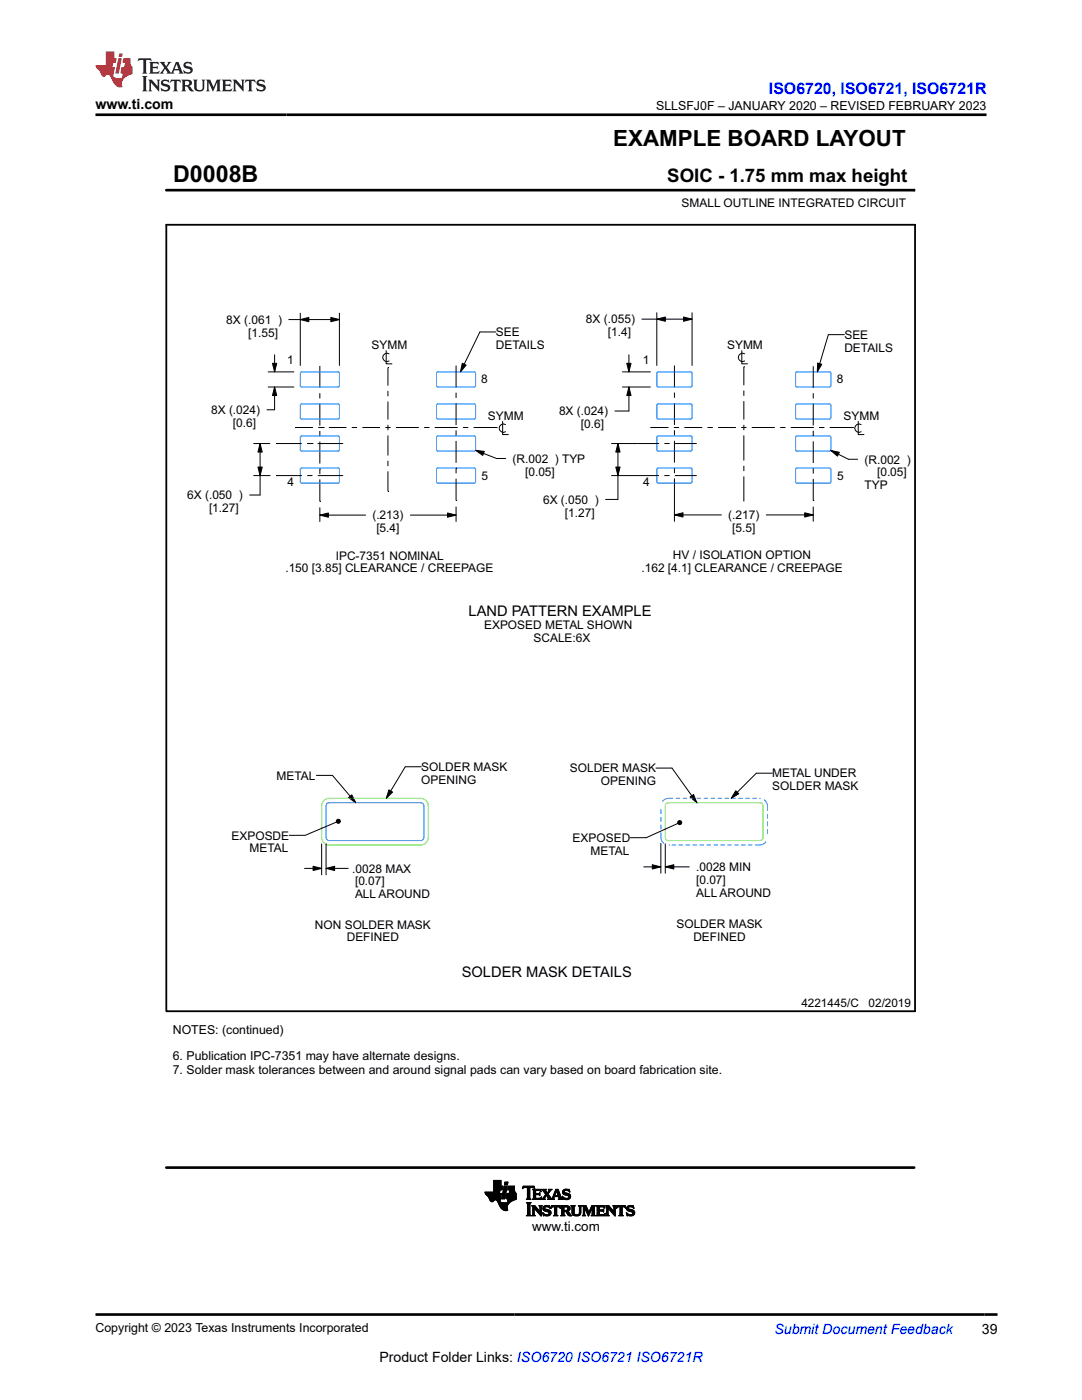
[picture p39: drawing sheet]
<svg xmlns="http://www.w3.org/2000/svg" width="216mm" height="279mm" viewBox="0 0 216 279" stroke-linecap="round" stroke-linejoin="round" font-family="sans-serif">
<defs><g id="words">
<text font-size="4.6" x="34.5" y="36.3">D0008B</text>
<text font-size="4.5" x="122.4" y="29.1">EXAMPLE BOARD LAYOUT</text>
<text font-size="3.7" x="133.1" y="36.3">SOIC - 1.75 mm max height</text>
<text font-size="3.2" fill="#00f" x="153.4" y="18.7">ISO6720, ISO6721, ISO6721R</text>
<g font-size="2.9">
<text x="93.5" y="122.9">LAND PATTERN EXAMPLE</text>
<text x="92.1" y="195">SOLDER MASK DETAILS</text>
</g>
<g font-size="2.8">
<text x="19" y="21.8">www.ti.com</text>
<text x="195.9" y="266.1">39</text>
<text x="75.7" y="271.7">Product Folder Links: ISO6720 ISO6721 ISO6721R</text>
</g>
<text font-size="2.8" fill="#00f" x="154.5" y="266.2">Submit Document Feedback</text>
<text font-size="2.7" x="106.2" y="245.6">www.ti.com</text>
<g font-size="2.5">
<text x="130.9" y="21.9">SLLSFJ0F – JANUARY 2020 – REVISED FEBRUARY 2023</text>
<text x="34.5" y="206.3">NOTES: (continued)</text>
<text x="34.5" y="211.6">6. Publication IPC-7351 may have alternate designs.</text>
<text x="34.5" y="214.3">7. Solder mask tolerances between and around signal pads can vary based on board fabrication site.</text>
<text x="19" y="265.9">Copyright © 2023 Texas Instruments Incorporated</text>
</g>
<g font-size="2.4">
<text x="136" y="41.3">SMALL OUTLINE INTEGRATED CIRCUIT</text>
<text x="45.2" y="64.6">8X (.061 )</text>
<text x="116.9" y="64.5">8X (.055)</text>
<text x="49.5" y="67.2">[1.55]</text>
<text x="74.1" y="69.6">SYMM</text>
<text x="99" y="67.1">SEE</text>
<text x="99" y="69.7">DETAILS</text>
<text x="121.3" y="67.1">[1.4]</text>
<text x="145.1" y="69.6">SYMM</text>
<text x="168.5" y="67.6">SEE</text>
<text x="168.5" y="70.2">DETAILS</text>
<text x="57.3" y="72.7">1</text>
<text x="96" y="76.5">8</text>
<text x="128.3" y="72.7">1</text>
<text x="167" y="76.5">8</text>
<text x="42.1" y="82.6">8X (.024)</text>
<text x="97.4" y="83.7">SYMM</text>
<text x="111.5" y="82.9">8X (.024)</text>
<text x="168.3" y="83.7">SYMM</text>
<text x="46.5" y="85.2">[0.6]</text>
<text x="115.9" y="85.4">[0.6]</text>
<text x="96.1" y="95.7">5</text>
<text x="102.3" y="92.4">(R.002 ) TYP</text>
<text x="104.8" y="94.9">[0.05]</text>
<text x="167.1" y="95.7">5</text>
<text x="172.5" y="92.5">(R.002 )</text>
<text x="175" y="95.1">[0.05]</text>
<text x="37.3" y="99.6">6X (.050 )</text>
<text x="57.4" y="97">4</text>
<text x="108.4" y="100.5">6X (.050 )</text>
<text x="128.3" y="97">4</text>
<text x="172.5" y="97.6">TYP</text>
<text x="41.7" y="102.2">[1.27]</text>
<text x="74.3" y="103.7">(.213)</text>
<text x="75.1" y="106.2">[5.4]</text>
<text x="112.7" y="103.1">[1.27]</text>
<text x="145.3" y="103.6">(.217)</text>
<text x="146.1" y="106.2">[5.5]</text>
<text x="67" y="111.7">IPC-7351 NOMINAL</text>
<text x="134.3" y="111.6">HV / ISOLATION OPTION</text>
<text x="56.9" y="114.2">.150 [3.85] CLEARANCE / CREEPAGE</text>
<text x="128" y="114.1">.162 [4.1] CLEARANCE / CREEPAGE</text>
<text x="96.6" y="125.6">EXPOSED METAL SHOWN</text>
<text x="106.5" y="128.2">SCALE:6X</text>
<text x="55.2" y="155.6">METAL</text>
<text x="84.1" y="153.9">SOLDER MASK</text>
<text x="113.7" y="154.1">SOLDER MASK</text>
<text x="154.1" y="155.2">METAL UNDER</text>
<text x="84.1" y="156.4">OPENING</text>
<text x="119.9" y="156.7">OPENING</text>
<text x="154.1" y="157.7">SOLDER MASK</text>
<text x="46.2" y="167.6">EXPOSDE</text>
<text x="49.8" y="170.1">METAL</text>
<text x="114.3" y="168">EXPOSED</text>
<text x="117.8" y="170.6">METAL</text>
<text x="138.9" y="173.9">.0028 MIN</text>
<text x="70.3" y="174.2">.0028 MAX</text>
<text x="70.8" y="176.7">[0.07]</text>
<text x="70.8" y="179.3">ALL AROUND</text>
<text x="138.9" y="176.4">[0.07]</text>
<text x="138.9" y="179">ALL AROUND</text>
<text x="62.8" y="185.3">NON SOLDER MASK</text>
<text x="135" y="185.2">SOLDER MASK</text>
<text x="69.2" y="187.9">DEFINED</text>
<text x="138.4" y="187.7">DEFINED</text>
</g>
<g font-size="2.3">
<text x="159.9" y="201">4221445/C</text>
<text x="173.3" y="201">02/2019</text>
</g>
</g></defs>
<g fill="none" stroke="#000" stroke-width=".2">
<path d="M33.2 38h149.2M182.4 37.7v.5M53.5 77.2h5.1M53.5 74.2h5.1M54.4 72.5h.8l-.4 1.7zM54.8 77.2l.4 1.7h-.8zM54.8 70.8v3.4M54.8 77.2v4.6h-1.5M57.6 63.8h10.1M59.9 63.8l1.7-.4v.8zM59.9 62.5v10.4M63.8 73v4.4"/>
<path d="M63.8 78.5v1M66 63.4l1.7 .4-1.7 .4zM67.7 62.5v10.4M77.1 70v2.6h1.1M77.4 73.4h.1M77.4 73.4v3.6M77.4 78v1.1M77.6 70.6a.84 .84 0 0 0-1.2 .7 .84 .84 0 0 0 1.2 .7M91 73v4.3M91 78.4v1M92.2 72.5l.8 .4-1.1 1.3zM99 66.3h-3.2l-3.9 7.9"/>
<path d="M124.2 77.2h5.6M124.2 74.2h5.6M125.1 72.5h.8l-.4 1.7zM125.5 77.2l.4 1.7h-.8zM125.5 70.8v3.4M125.5 77.2v4.8h-2.8M128.1 63.7h10M131.1 63.7l1.7-.4v.8zM131.1 62.4v10.5M134.6 72.9v4.4M134.6 78.3v1.1M136.4 63.3l1.7 .4-1.7 .4z"/>
<path d="M138.1 62.4v10.5M148 70v2.6h1.2M148.4 73.2h.1M148.4 73.2v3.7M148.4 77.9v1.1M148.6 70.6a.84 .84 0 0 0-1.3 .7 .84 .84 0 0 0 1.3 .7M162.3 73.1v4.3M162.3 78.5v1M163.2 72.5l.8 .2-.9 1.5zM168.5 66.8h-3.2l-2.2 7.4M50.6 94.9h3.3M50.6 88.5h3.2"/>
<path d="M51.5 93.2h.8l-.4 1.7zM51.9 88.5l.4 1.7h-.8zM51.9 88.5v10.3h-2.1M55.1 88.5h.1M55.1 88.5h5.1M55.2 94.9h.1M55.2 94.9h5M58.9 85.3h.1M58.9 85.3h3.5M61.3 88.5h1M61.3 94.9h1.1M62.3 88.5h.1"/>
<path d="M63.4 88.5h5.1M63.4 94.9h5.1M63.5 85.3h1.1M63.8 93.6h.1M63.8 80.6v4.4M63.8 86v1.1M63.8 88.1v4.4M63.8 93.6v1M63.8 95.7v4.4M64.6 85.3h.1M65.6 85.3h3.5M70.2 85.3h1"/>
<path d="M72.3 85.3h3.5M76.9 85.3h1M77.4 98.1h.1M77.4 80.1v3.6M77.4 84.8v1M77.4 86.9v4M77.4 92v1M77.4 94.1v4M79 85.3h4.6M84.6 85.3h1.1M86.7 85.3h4.6M91 93.4h.1"/>
<path d="M91 99.9h.1M91 80.5v4.3M91 85.9v1M91 88v4.4M91 93.4v1.1M91 95.5v4.4M92.4 85.3h.1M92.4 85.3h1M94.5 85.3h4.6M94.9 89.9l1.7 .2-.3 .8zM94.9 89.9l4.2 1.6h1.8M99.1 85.3h.1"/>
<path d="M100.3 84.1v2.6h1.1M100.9 84.7a.84 .84 0 0 0-1.3 .7 .84 .84 0 0 0 1.3 .8M122 94.9h9.5M122 88.5h9.5M122.9 93.2h.8l-.4 1.7zM123.3 88.5l.4 1.7h-.8zM123.3 88.5v11.2h-2.5M129.8 85.3h.1M129.8 85.3h3.6M132.6 94.9h1M132.6 88.5h1M134.4 85.3h1.1"/>
<path d="M134.6 80.5v4.3M134.6 85.9v1M134.6 88v4.3M134.6 93.4v1M134.6 95.5v8.5M134.7 94.9h4.3M134.7 88.5h4.3M136.6 85.3h3.5M141.2 85.3h1M143.3 85.3h3.5M147.9 85.3h1.1M148.4 80.1v3.6"/>
<path d="M148.4 84.8v1M148.4 86.9v5M148.4 93v1M148.4 95.1v5M150 85.3h4.6M155.7 85.3h1M157.8 85.3h4.6M162.3 99.9h.1M162.3 80.6v4.3M162.3 86v1M162.3 88.1v4.3M162.3 93.5v1"/>
<path d="M162.3 95.6v4.3M163.5 85.3h.1M163.5 85.3h1M165.6 85.3h4.6M165.8 89.9l1.7 .4-.4 .7zM165.8 89.9l3.5 1.8h1.8M170.2 85.3h.1M171.3 84.1v2.6h1.1M171.8 84.7a.84 .84 0 0 0-1.3 .7 .84 .84 0 0 0 1.3 .8M63.8 102.8l1.7-.4v.8zM63.8 100.1h.1M63.8 101.3v2.8"/>
<path d="M63.8 102.8h9.1M81.9 102.8h9.1M89.3 102.4l1.7 .4-1.7 .4zM91 101.2v2.9M134.6 102.8l1.7-.5v.9zM134.6 102.8h9.4M152.9 102.8h9.4M160.6 102.3l1.7 .5-1.7 .4zM162.3 101.2v2.8M63.1 154.7h3.2l4.7 5.5M69.5 159.2l.7-.6 .8 1.6zM77.6 157.6l.7 .5-1.2 1.2z"/>
<path d="M84.1 153h-3.2l-3.8 6.3M130.9 153.3h3.2l4.9 6.9M137.7 159.1l.7-.5 .6 1.6zM146.8 157.8l.6 .6-1.5 .9zM154.1 154.3h-3.2l-5 5M60.8 173.3h3.4M62.5 172.9l1.7 .4-1.7 .4zM64.2 168.4v6.2M65.1 173.3l1.7-.4v.8zM65.1 168.4v6.2M65.1 173.3h4.4M67.1 164.1l-6.2 2.6h-3.2"/>
<path d="M67.1 163.7l.3-.2 .4 .1 .1 .3-.1 .3-.4 .1-.3-.2zM128.5 173h3.4M130.2 172.6l1.7 .4-1.7 .4zM131.9 168.3v6M132.7 173l1.8-.4v.8zM132.7 168.4v5.9M132.7 173h4.8M135.2 164.3l-6.2 2.9h-3.2M135.2 164l.3-.2h.4l.1 .4-.1 .3-.4 .1-.3-.2zM96.8 238h2.9M96.8 238.1h2.9M96.8 238.2h2.8"/>
<path d="M96.9 238.2h3.2l-.2 1M96.9 238.3h3.1M96.9 238.4h3.1M97 238.4h3M97.1 238.5h2.9M97.1 238.6h2.9M97.2 238.6h2.8M97.3 238.7h2.7M97.4 238.8h2.5M97.5 238.9h2.4M97.6 239h2.3M97.6 239.1h2.3"/>
<path d="M97.6 239.2h2.3M97.7 239.3h2.1M97.7 239.4h2.1M97.7 239.5h1M97.8 239.5h.8M97.8 239.6h.7M97.9 239.7h.6M97.9 239.7h.5M98.1 239.8h.2M98.5 237.8h1.2M98.5 237.7h1.2M98.5 237.6h1.3"/>
<path d="M98.5 236.7h1.8l-.1 .8h-1.7M98.5 237.4h1.7M98.5 237.3h1.7M98.5 237.2h1.7M98.5 237.2h1.8M98.5 237.1h1.8M98.5 237h1.8M98.5 236.9h1.8M98.5 236.8h1.8M98.5 236.6h1.5M98.5 236.5h1.5M98.5 236.4h1.5"/>
<path d="M98.5 236.3h1.5M98.5 236.2h1.5M98.5 236.1h1.5M98.5 236h1.5M98.5 235.9h1.5M98.5 235.8h1.5M98.5 235.7h1.5M98.5 235.6h1.5M99 239.5h.8M99.1 239.5h.7M99.2 239.6h.6M99.2 239.7h.6"/>
<path d="M99.3 239.7h.5M99.3 239.8h.5M99.3 239.9h.6M99.4 239.9h.6M99.7 237.9h-2.9l.1 .4 .6 .6 .4 .8 .4 .1 .4-.3h.4l.8 1.5 .7 .5h.7l-.1-.8 .6-.8M99.8 237.5l-.2 .7M99.9 239.2l-.1 .6 .6 .2h.8l.2-.7M100 236.7v-1.1h-1.5v2.3M100.1 239.2h.6M100.1 239.1h.6M100.2 239h.5M100.2 238.9h.6"/>
<path d="M100.2 238.8h.6M100.2 238.7h.6M100.2 238.6h.6M100.3 238.6h.5M100.3 238.5h.5M100.3 238.4h.6M100.3 238.3h.6M100.3 238.2h.6M100.3 238.1h.6M100.4 238h.5M100.4 238h.6M100.4 237.9h.6"/>
<path d="M100.4 237.8h.6M100.4 237.7h.6M100.4 237.6h.6M100.5 237.5h.5M100.5 237.4h.6M100.5 237.3h.6M100.5 237.2h.6M100.5 237.1h.6M100.6 237h.5M100.6 237h.6M100.6 236.9h.6M100.6 236.8h.6"/>
<path d="M100.6 236.7h.6l-.5 2.6h-.6zM100.7 236.4h.6M100.7 236.3h.6M100.7 236.2h.6M100.7 236.1h.6M100.7 236h.6M100.8 236h.5M100.8 235.9h.6l-.2 .6h-.5zM101 239.1h2M101 239h2M101 239.2h2M101 238.9h2"/>
<path d="M101 238.9v.3l.4 .1M101 238.8h2M101.1 238.7h1.9M101.1 238.6h1.9M101.1 238.5h1.9M101.1 238.4h1.9M101.1 238.3h1.9M101.2 239.9h.6M101.3 239.9h.6M101.3 239.8h.7M101.3 239.7h.8M101.3 239.7h.9"/>
<path d="M101.3 239.6h1M101.3 237.4h1.4M101.3 239.5h1.2M101.3 239.5h1.3M101.3 237.3h1.4M101.3 239.4h1.5M101.4 237.2h1.3M101.4 239.3h1.6M101.4 237.1h1.3M101.4 237h1.3M101.4 236.9h1.3M101.4 236.8h1.3"/>
<path d="M101.6 238.2h1.4M101.6 238.1h1.3M101.6 238h1.2M101.7 237.9h1.1M101.7 237.8h1M101.7 237.7h1M101.7 237.6h1M101.7 237.5l-.1 .7M102.7 237.5h-1.4l.2-.8h1.2v1l.3 .5v1.2M103 239.4l-1.2 .5M103 238.2h-1.8l-.2 .7M104.3 237.2h.1"/>
<path d="M104.3 237.1h.2M104.3 237h2.3M104.3 236.9h2.3M104.4 236.8h2.2M105 239.3h.9M105.2 239.2h.6M105.2 237.1h.5M105.2 239.1h.5M105.2 237.1v-.1h-.5l-.5 .2 .2-.5h2.1l.2 .5-.5-.2h-.4l-.1 .1M105.2 239l-.2 .3M105.2 239h.5M105.2 238.9h.5"/>
<path d="M105.2 238.8h.5M105.2 238.7h.5M105.2 238.6h.5M105.2 238.5h.5M105.2 238.4h.5M105.2 238.3h.5M105.2 238.2h.5M105.2 238.1h.5M105.2 238h.5M105.2 237.9h.5M105.2 237.8h.5M105.2 237.7h.5"/>
<path d="M105.2 237.6h.5M105.2 237.5h.5M105.2 237.4h.5M105.2 237.3h.5M105.2 237.2h.5M105.2 237.1v1.9M105.7 239l.2 .3M105.7 237.1v1.9M105.9 239.3h-.9M106.2 239.3h1.7M106.3 237.4h1.6M106.4 239.2h1.6"/>
<path d="M106.4 237.5h1.5M106.4 239.1h.5M106.4 237.6h.5M106.4 237.7l-.2-.4h1.6l.2 .5M106.4 239l-.2 .3M106.4 238.2h1.1l.2-.2v.6l-.2-.2-1.1 .1M106.4 239h.5M106.4 238.9h.5M106.4 238.8h.5M106.4 238.7h.5M106.4 238.6h.5M106.4 238.4h1.3"/>
<path d="M106.4 238.3h1.3M106.4 238.1h.5M106.4 238h.5M106.4 237.9h.5M106.4 237.8h.5M106.4 237.7h.5M106.4 237.7v1.3M106.5 237.1h.2M106.6 237.2h.1M106.9 237.7l.1-.1h.5l.5 .2M106.9 238.4v.7h.8l.3-.2-.1 .5-1.7-.1M106.9 237.7v.5"/>
<path d="M107.5 238.2h.2M107.6 238.5h.1M107.6 239.1h.4M107.6 238.1h.1M107.6 238.6h.1M107.6 237.6h.3M107.8 237.7h.2M107.9 239h.1M107.9 237.8h.1M108 238.9h.1M108 239.3h.8M108.1 237.4h.8"/>
<path d="M108.3 239.2h.4M108.3 237.5h.6M108.3 239.1h.4M108.4 237.6h.5M108.4 239l-.4 .3M108.4 239h.3M108.4 237.7h.6M108.5 238.9h.3M108.5 237.8h.5M108.5 238.8h.3M108.6 237.9h.5M108.6 238.8h.3"/>
<path d="M108.6 238h.5M108.7 238.7h.3M108.7 238.1h.8M108.7 238.6h.8M108.8 238.2h.6M108.8 239.3h-.8M108.8 238.5h.7M108.8 238.3h.6M108.9 238.4h.5M108.9 237.7l.1-.4h-.9l.8 1.1-.5 .6M108.9 237.7l.3 .4 .4-.5-.2-.3h.7l-.7 1M109.1 238.7h.5"/>
<path d="M109.2 238.8h.5M109.3 239.3l.1-.2-.4-.6-.3 .7 .1 .1M109.3 239.3h1.4M109.3 238h.3M109.3 238.9h.5M109.3 237.9h.3M109.4 238.3l.7 .9 .2-.2M109.4 239h.5M109.4 237.8h.3M109.4 239.1h.5M109.4 239.2h.6M109.5 237.7h.3"/>
<path d="M109.5 237.4h.6M109.5 237.6h.3M109.6 237.5h.3M110.1 239.2h.4M110.2 239.1h.3M110.2 239h.3M110.3 239l.6-1.7h.5l.6 1.8 .3 .2M110.3 238.9h.3M110.3 238.8h.3M110.4 238.8h1.5M110.4 238.7h1.5M110.4 238.6h.3"/>
<path d="M110.5 238.5h.2M110.5 238.4h.3M110.5 239.1l.2 .2M110.5 239.1l.1-.3h.8l.1 .3M110.5 238.3h.3M110.6 238.2h.2M110.6 238.1h.3M110.7 239.3h-1.4M110.7 238h.2M110.7 237.9h.3M110.7 237.8h.3M110.8 237.7h.7"/>
<path d="M110.8 237.6h.7M110.8 237.5h.6M110.9 237.4h.5M111 237.7l.4 .9h-.7zM111.1 237.8h.4M111.1 237.9h.5M111.1 238h.5M111.2 238.1h.4M111.2 238.2h.5M111.2 238.3h.5M111.3 238.4h.5M111.3 238.5h.5"/>
<path d="M111.4 238.6h.4M111.4 239.3h.9M111.5 238.8h.4M111.5 238.9h.5M111.5 239h.5M111.5 239.1l-.1 .2M111.6 239.2h.5M111.6 239.1h.4M112.2 238.8h.1M112.2 238.9h.2M112.2 237.9h.4M112.2 238h.5"/>
<path d="M112.2 237.8h.4M112.3 239h.3M112.3 239.3h-.9M112.3 238.1h.7M112.3 237.7h.3M112.3 239.1h.5M112.3 238.2h1.1M112.3 239.2h1.4M112.3 237.6h.4M112.3 239.3h.2M112.4 238.3h1.2M112.4 237.5h1.2"/>
<path d="M112.5 238.4h1.2M112.5 237.4h1.1M112.6 239.3h.9M112.7 238.5h1.1M112.7 237.3h.5M112.9 239.4h.3M113.1 238.6h.7M113.2 238.6l.3 .2-.3 .3h-.5l-.5-.4M113.3 239.1h.5M113.3 237.6h.4M113.4 238.7h.5M113.4 239h.4"/>
<path d="M113.5 238.8h.4M113.5 238.9h.3M113.5 237.7h.2M113.6 237.8h.1M113.7 237.9l-.6-.3h-.4l-.1 .2 .1 .2 1.1 .4v.5l-.2 .4-1.3 .1-.1-.7M113.7 237.9l-.1-.6h-.8l-.4 .3-.2 .3 .1 .3 .9 .4M113.7 237.9h.1M99.4 240h1M99.4 240.1h2.2M99.5 240.1h2.1M99.5 240.2h2M99.5 240.3h1.9"/>
<path d="M99.6 240.3h1.8M99.6 240.4h1.8M99.6 240.5h1.7M99.7 240.5h1.6M99.7 240.6h1.6M99.7 240.7h1.5M99.8 240.7h1.4M99.8 240.8h1.4M99.8 240.9h1.4M99.9 240.9h1.3M99.9 241h1.3M100 241.1h1.2"/>
<path d="M100.1 241.2h1.1M100.2 241.3h1M100.2 241.3h1.1M100.3 241.4h1M100.4 241.5h.9M100.6 241.5h.7M100.9 241.6h.1M101.2 240h.5M105 242.6l.3-.3v-2l-.3-.3h1l-.3 .3v2.1l.3 .2M105 242.6h1M105.1 240.1h.8M105.2 242.5h.6"/>
<path d="M105.2 240.2h.6M105.2 242.4h.5M105.3 240.3h.4M105.3 242.3h.4M105.3 242.2h.4M105.3 242.1h.4M105.3 242h.4M105.3 241.9h.4M105.3 241.8h.4M105.3 241.7h.4M105.3 241.6h.4M105.3 241.5h.4"/>
<path d="M105.3 241.4h.4M105.3 241.3h.4M105.3 241.2h.4M105.3 241.1h.4M105.3 241h.4M105.3 240.9h.4M105.3 240.8h.4M105.3 240.7h.4M105.3 240.6h.4M105.3 240.5h.4M105.3 240.4h.4M106 242.6h-1"/>
<path d="M106.1 242.6h.7M106.1 240.6h.6M106.2 240.7h.6M106.3 242.5h.4M106.3 240.8h.6M106.3 242.4h.3M106.3 240.9h.7M106.3 242.3h.3M106.3 242.2h.3M106.3 242.1h.3M106.3 242h.3M106.3 241.9h.3"/>
<path d="M106.3 241.8h.3M106.3 241.7h.3M106.3 241.6h.3M106.3 241.5h.3M106.3 241.4h.3M106.3 241.3h.3M106.3 241.2h.3M106.3 241.1h.8M106.3 241h.8M106.6 241.1v1.3l.2 .2M106.6 241.1h.1M106.6 241.1l1.4 1.6v-1.8l.2-.3h-.6l.1 .3 .1 .9"/>
<path d="M106.7 241.2h.5M106.7 241.3h.6M106.8 242.6h-.7M106.8 241.4h.6M106.9 241.5h.6M107 241.6h.6M107.1 241.7h.5M107.1 241.8h.9M107.2 241.9h.8M107.3 241.9h.7M107.4 242h.6M107.5 242.1h.5"/>
<path d="M107.6 242.2h.4M107.6 240.6h.6M107.6 242.3h.4M107.7 240.7h.4M107.7 242.4h.3M107.7 240.8h.3M107.7 241.8l-1-1.2h-.6l.2 .3v1.5l-.2 .2M107.7 241.8h.1M107.7 240.9h.3M107.8 241.7h.2M107.8 241.6h.2M107.8 241.5h.2"/>
<path d="M107.8 241.4h.2M107.8 241.3h.2M107.8 241.2h.2M107.8 241.1h.2M107.8 241h.2M107.8 242.5h.2M107.9 242.6h.1M108.3 242h.1M108.3 242.1h.1M108.3 242.2h.3M108.3 241.2h.4M108.3 241.1h.4"/>
<path d="M108.3 241.3h.5M108.3 242.3h.4M108.3 241h.4M108.4 241.4h.8M108.4 242.4h.6M108.4 240.9h.4M108.4 242.5h1.3M108.4 241.5h1.2M108.4 242.6h.1M108.4 240.8h1.3M108.5 241.6h1.2M108.5 240.7h1.2"/>
<path d="M108.6 241.7h1.2M108.7 242.6h.9M108.7 240.6h.7M108.9 241.8l-.5-.4v-.5l.4-.3h.9l.1 .6-.7-.4-.3 .1-.1 .2 1 .5 .3 .4M108.9 241.8l.6 .1v.4l-.6 .1-.6-.4M108.9 241.8h1M109.2 242.4h.6M109.3 241.9h.6M109.4 240.9h.3M109.5 242.3h.4M109.5 241.9h.4M109.5 242.2h.4"/>
<path d="M109.5 242h.5M109.6 242.1h.3M109.6 240.6h.1M109.6 241h.2M109.7 241.1h.1M109.9 241.1h.1M109.9 241h.2M110 242l-.3 .5-.6 .2-.5-.2-.2 .1-.1-.6M110 240.9h.2M110 240.8h1.8M110 240.7h1.7M110.1 240.6h1.6"/>
<path d="M110.4 242.6h.9M110.6 242.5h.5M110.6 242.4h.5M110.7 240.9h.4M110.7 242.3h.4M110.7 241l-.4-.1-.4 .2 .2-.5h1.6l.2 .5-.5-.2h-.3v.1M110.7 241v1.4l-.3 .2M110.7 242.2h.4M110.7 242.1h.4M110.7 242h.4M110.7 241.9h.4M110.7 241.8h.4"/>
<path d="M110.7 241.7h.4M110.7 241.6h.4M110.7 241.5h.4M110.7 241.4h.4M110.7 241.3h.4M110.7 241.2h.4M110.7 241.1h.4M110.7 241h.4M111.1 241v1.4l.2 .2M111.3 242.6h-.9M111.6 240.9h.2M111.7 241h.1"/>
<path d="M111.7 241.1h.1M111.9 242.6l.2-.2v-1.5l-.2-.3 1.5 .1 .3 .2v.4l-.1 .3-.4 .1 .9 .9h-.6l-.5-.7-.5-.1v.6l.2 .2M111.9 242.6h.8M111.9 240.6h1.3M112 240.7h1.5M112 242.5h.6M112.1 240.8h1.5M112.1 242.4h.4M112.1 240.9h.4M112.1 242.3h.4M112.1 242.2h.4M112.1 242.1h.4"/>
<path d="M112.1 242h.4M112.1 241.9h.4M112.1 241.8h1.2M112.1 241.7h1.3M112.1 241.6h1.5M112.1 241.5h.4M112.1 241.4h.4M112.1 241.3h.4M112.1 241.2h.4M112.1 241.1h.4M112.1 241h.4M112.7 240.9l-.2 .1v.6"/>
<path d="M112.7 242.6h-.8M112.9 240.9h.3l.1 .3-.1 .3-.3 .1M112.9 241.9h.6M113 241.9h.5M113.1 242h.5M113.1 242.1h.6M113.1 240.9h.6M113.2 241.5h.5M113.2 242.2h.5M113.2 242.3h.6M113.2 241h.5M113.2 241.4h.5"/>
<path d="M113.3 241.3h.4M113.3 241.1h.5M113.3 241.2h.5M113.3 242.4h.6M113.4 242.5h.6M113.5 242.6h.6M113.9 240.6h.9M114.1 240.7h.5M114.1 240.8h.5M114.1 240.9h.5M114.1 241.9h.5M114.1 241.8h.5"/>
<path d="M114.1 241.7h.5M114.1 241.6h.5M114.1 241.5h.5M114.1 241.4h.5M114.1 241.3h.5M114.1 241.2h.5M114.1 241.1h.5M114.1 241h.5M114.1 242h.5M114.1 242.1h.5M114.2 242.2h.4M114.2 242.3h.5"/>
<path d="M114.3 242.4h.6M114.4 242.5h1.3M114.6 241.9l.1 .4 .4 .1 .4-.1 .1-.4M114.6 241.9v-1l.2-.3h-.9l.2 .3 .1 1.3 .2 .3 .5 .2 .6-.1 .3-.2 .1-.5M114.6 242.6h.9M115.3 242.4h.5M115.4 240.6h.7M115.5 242.3h.3M115.5 240.7h.5M115.6 242.2h.3M115.6 242.1h.3M115.6 240.8h.3"/>
<path d="M115.6 242h.3M115.6 240.9h.3M115.6 241.9v-1l-.2-.3h.7l-.2 .2v1.1M115.6 241.9h.3M115.6 241.8h.3M115.6 241.7h.3M115.6 241.6h.3M115.6 241.5h.3M115.6 241.4h.3M115.6 241.3h.3M115.6 241.2h.3M115.6 241.1h.3"/>
<path d="M115.6 241h.3M116.2 242.6l.2-.3v-1.4l-.2-.3h.7l.6 1.3 .6-1.3h.7l-.2 .3v1.5l.2 .2M116.2 242.6h.6M116.2 240.6h.7M116.3 240.7h.7M116.3 242.5h.4M116.4 240.8h.6M116.4 242.4h.3M116.4 240.9h.7M116.4 242.3h.3M116.4 242.2h.3M116.4 242.1h.3"/>
<path d="M116.4 242h.3M116.4 241.9h.3M116.4 241.8h.3M116.4 241.7h.3M116.4 241.6h.3M116.4 241.5h.3M116.4 241.4h.3M116.4 241.3h.3M116.4 241.2h.3M116.4 241.1h.8M116.4 241h.7M116.7 242.3l.1 .3"/>
<path d="M116.7 242.3v-1.3l.7 1.7 .8-1.7v1.4l-.2 .2M116.7 241.2h.5M116.8 241.3h.4M116.8 241.4h.5M116.8 242.6h-.6M116.9 241.5h.4M116.9 241.6h.5M116.9 241.7h.5M117 241.8h.4M117 241.9h.5M117.1 241.9h.7M117.1 242h.6"/>
<path d="M117.1 242.1h.6M117.2 242.2h.4M117.2 242.3h.4M117.3 242.4h.3M117.3 242.5h.2M117.4 242.6h.1M117.6 241.9h.2M117.6 241.8h.2M117.6 241.7h.3M117.7 241.6h.2M117.7 241.5h.3M117.8 241.4h.2"/>
<path d="M117.8 241.3h.2M117.8 241.2h.3M117.9 241.1h.7M117.9 241h.7M118 240.9h.6M118 242.6h.8M118 240.8h.6M118 240.7h.7M118.1 240.6h.7M118.1 242.5h.6M118.1 242.4h.5M118.2 242.3h.4"/>
<path d="M118.2 242.2h.4M118.2 242.1h.4M118.2 242h.4M118.2 241.9h.4M118.2 241.8h.4M118.2 241.7h.4M118.2 241.6h.4M118.2 241.5h.4M118.2 241.4h.4M118.2 241.3h.4M118.2 241.2h.4M118.8 242.6h-.8"/>
<path d="M119 242.6h1.6M119 240.6h1.6M119.1 240.7h1.5M119.1 242.5h1.6M119.1 240.8h1.5M119.2 242.4h1.5M119.2 240.9h.4M119.2 242.3h.4M119.2 242.2h.4M119.2 242.1h.4M119.2 242h.4M119.2 241.9h.4"/>
<path d="M119.2 241.8h.4M119.2 241.7h1.3M119.2 241.6h1.3M119.2 241.5h1.3M119.2 241.4h.4M119.2 241.3h.4M119.2 241.2h.4M119.2 241.1h.4M119.2 241h.4M119.6 241v.5h.6l.3-.2v.6l-.3-.2h-.6v.7h.8l.4-.3M119.8 240.9l-.2 .1M120.1 240.9l.6 .2"/>
<path d="M120.3 241.8h.2M120.4 241.4h.1M120.4 240.9h.3M120.6 242.3h.2M120.6 241h.1M120.7 241.1h.1M120.7 241.1l-.2-.5h-1.5l.2 .3v1.4l-.2 .3M120.7 242.2h.1M120.8 242.1h.1M120.8 242.1l-.2 .5h-1.6M120.9 242.6h.6M120.9 240.6h.6"/>
<path d="M121 240.7h.6M121 242.5h.4M121 240.8h.6M121.1 242.4h.2M121.1 240.9h.6M121.1 242.3h.2M121.1 242.2h.2M121.1 242.1h.2M121.1 242h.2M121.1 241.9h.2M121.1 241.8h.2M121.1 241.7h.2"/>
<path d="M121.1 241.6h.2M121.1 241.5h.2M121.1 241.4h.2M121.1 241.3h.2M121.1 241.2h.2M121.1 241.1h.8M121.1 241h.7M121.3 241.1v1.3l.2 .2M121.3 241.1h.1M121.3 241.1l1.5 1.6v-1.8l.1-.3h-.6l.2 .3v.9l-1-1.2h-.6l.2 .3v1.4l-.2 .3M121.4 241.2h.6M121.5 241.3h.6"/>
<path d="M121.5 242.6h-.6M121.6 241.4h.5M121.6 241.5h.6M121.7 241.6h.6M121.8 241.7h.6M121.9 241.8h.9M122 241.9h.8M122.1 241.9h.7M122.1 242h.7M122.2 242.1h.6M122.3 242.2h.5M122.3 240.6h.6"/>
<path d="M122.4 242.3h.4M122.4 240.7h.5M122.5 242.4h.3M122.5 240.8h.3M122.5 240.9h.3M122.5 241.7h.3M122.5 241.6h.3M122.5 241.5h.3M122.5 241.4h.3M122.5 241.3h.3M122.5 241.2h.3M122.5 241.1h.3"/>
<path d="M122.5 241h.3M122.6 242.5h.2M122.6 242.6h.2M123 241.1h.1M123 241h.2M123 240.9h.3M123.1 240.8h1.7M123.1 240.7h1.7M123.1 240.6h1.7M123.5 242.6h.9M123.7 242.5h.5M123.7 242.4h.5"/>
<path d="M123.7 240.9h.5M123.7 241v-.1h-.3l-.4 .2 .1-.5h1.7l.1 .5-.4-.2h-.3l-.1 .1M123.7 241v1.4l-.2 .2M123.7 242.3h.4M123.7 242.2h.4M123.7 242.1h.4M123.7 242h.4M123.7 241.9h.4M123.7 241.8h.4M123.7 241.7h.4M123.7 241.6h.4M123.7 241.5h.4"/>
<path d="M123.7 241.4h.4M123.7 241.3h.4M123.7 241.2h.4M123.7 241.1h.4M123.7 241h.4M124.1 241l.1 1.4 .2 .2M124.4 242.6h-.9M124.6 240.9h.2M124.7 241h.2M124.8 241.1h.1M125 242h.1M125 242.1h.1"/>
<path d="M125 242.2h.3M125 241.2h.4M125 241.1h.4M125 241.3h.5M125 242.3h.4M125 241h.4M125.1 241.4h.8M125.1 242.4h.6M125.1 240.9h.4M125.1 242.5h1.3M125.1 241.5h1.2M125.1 242.6h.1"/>
<path d="M125.1 240.8h1.3M125.2 241.6h1.2M125.2 240.7h1.2M125.3 241.7h1.2M125.4 242.6h.9M125.4 240.6h.7M125.6 241.8l-.5-.4v-.5l.4-.3h.9l.1 .6-.7-.4-.3 .1-.1 .2 1 .5 .3 .4M125.6 241.8l.6 .1v.4l-.6 .1-.6-.4M125.6 241.8h1M125.9 242.4h.6M126 241.9h.6M126.1 240.9h.3"/>
<path d="M126.2 242.3h.4M126.2 241.9h.4M126.2 242.2h.4M126.2 242h.5M126.3 242.1h.3M126.3 240.6h.1M126.3 241h.2M126.4 241.1h.1M126.7 242l-.3 .5-.6 .2-.5-.2-.2 .1-.1-.6"/>
</g>
<g fill="#000">
<path d="M54.4 72.5h.8l-.4 1.7zM54.8 77.2l.4 1.7h-.8zM59.9 63.8l1.7-.4v.8zM66 63.4l1.7 .4-1.7 .4zM92.2 72.5l.8 .4-1.1 1.3zM125.1 72.5h.8l-.4 1.7zM125.5 77.2l.4 1.7h-.8zM131.1 63.7l1.7-.4v.8zM136.4 63.3l1.7 .4-1.7 .4zM163.2 72.5l.8 .2-.9 1.5zM51.9 88.5l.4 1.7h-.8zM51.5 93.2h.8l-.4 1.7z"/>
<path d="M94.9 89.9l1.7 .2-.3 .8zM123.3 88.5l.4 1.7h-.8zM122.9 93.2h.8l-.4 1.7zM165.8 89.9l1.7 .4-.4 .7zM63.8 102.8l1.7-.4v.8zM89.3 102.4l1.7 .4-1.7 .4zM134.6 102.8l1.7-.5v.9zM160.6 102.3l1.7 .5-1.7 .4zM77.6 157.6l.7 .5-1.2 1.2zM146.8 157.8l.6 .6-1.5 .9zM62.5 172.9l1.7 .4-1.7 .4zM65.1 173.3l1.7-.4v.8z"/>
<path d="M67.1 163.7l.3-.2 .4 .1 .1 .3-.1 .3-.4 .1-.3-.2zM69.5 159.2l.7-.6 .8 1.6zM130.2 172.6l1.7 .4-1.7 .4zM132.7 173l1.8-.4v.8zM135.2 164l.3-.2h.4l.1 .4-.1 .3-.4 .1-.3-.2zM137.7 159.1l.7-.5 .6 1.6z"/>
</g>
<path d="M33.2 44.9h149.4v156.9h-149.4z" fill="none" stroke="#000" stroke-width=".36"/>
<path d="M33.2 38h149.2M33.2 233h149.2" fill="none" stroke="#000" stroke-width=".53"/>
<path d="M64.6 159.8l.5-.4 .6-.1h18.2a1.51 1.51 0 0 1 1.6 1.5v6.3a1.51 1.51 0 0 1-1.6 1.5h-18.2a1.51 1.51 0 0 1-1.5-1.5v-6.3l.1-.5zM132.9 160.4l.5-.2h18.2a.63 .63 0 0 1 .7 .6v6.3a.63 .63 0 0 1-.7 .7h-18.2a.63 .63 0 0 1-.7-.7v-6.3z" fill="none" stroke="#6ef200" stroke-width=".2"/>
<g fill="none" stroke="#007fff" stroke-width=".2">
<path d="M60 74.3l.2-.1h7.4l.1 .3v2.6l-.2 .1h-7.5l-.1-.2zM87.1 74.3l.3-.1h7.4l.1 .3v2.6l-.3 .1h-7.4l-.1-.2zM131.1 74.3l6.7-.1 .3 .3v2.5l-.3 .2h-6.5l-.2-.2zM158.8 74.3l6.7-.1 .3 .3v2.5l-.3 .2h-6.5l-.2-.2zM60 93.5l.2-.1h7.4l.1 .3v2.6l-.2 .1h-7.5l-.1-.2zM60 87.1l.2-.1h7.4l.1 .3v2.6l-.2 .1h-7.5l-.1-.2zM60 80.7l7.5-.1 .2 .3v2.6l-.2 .1h-7.5l-.1-.2zM87.1 93.5l.3-.1h7.4l.1 .3v2.6l-.3 .1h-7.4l-.1-.2zM87.1 87.1l.3-.1h7.4l.1 .3v2.6l-.3 .1h-7.4l-.1-.2zM87.2 80.7l7.4-.1 .3 .3v2.6l-.3 .1h-7.4l-.1-.2zM131.1 80.7l6.7-.1 .3 .3v2.5l-.3 .2h-6.5l-.2-.2zM131.1 93.5l6.7-.1 .3 .3v2.5l-.3 .2h-6.5l-.2-.2z"/>
<path d="M131.1 87.1l6.7-.1 .3 .3v2.5l-.3 .2h-6.5l-.2-.2zM158.8 93.5l6.7-.1 .3 .3v2.5l-.3 .2h-6.5l-.2-.2zM158.8 87.1l6.7-.1 .3 .3v2.5l-.3 .2h-6.5l-.2-.2zM158.8 80.7l6.7-.1 .3 .3v2.5l-.3 .2h-6.5l-.2-.2zM134.3 159.3l-1.3 .1-.8 .6M134.9 159.3h.8M136.2 159.3h.9M137.6 159.3h.9M139 159.3h.9M140.4 159.3h.9M141.8 159.3h.8M143.2 159.3h.8"/>
<path d="M144.6 159.3h.8M146 159.3h.8M147.4 159.3h.8M148.8 159.3h.8M150.2 159.3h.8M151.5 159.3h.1M152.5 159.6l.6 .8v1.4M65.2 160.4l.5-.2h18.2a.63 .63 0 0 1 .7 .6v6.3a.63 .63 0 0 1-.7 .7l-18.4-.1-.4-.3v-.3v-6.3zM131.9 166.1v1.4l.6 .8M131.9 161.5v.9M131.9 163.1v.9M131.9 164.6v.9"/>
<path d="M133.5 168.6h.1M134 168.6h.9M135.4 168.6h.8M136.8 168.6h.8M138.2 168.6h.8M139.6 168.6h.8M141 168.6h.8M142.4 168.6h.8M143.8 168.6h.8M145.1 168.6h.9M146.5 168.6h.9M147.9 168.6h.9"/>
<path d="M149.3 168.6h.9M152.8 168l-.8 .6h-1.3M153.1 162.4v1M153.1 164v.9M153.1 165.5v.9"/>
</g>
<path d="M27.7 11.6l-.2 .6 .5-.2h.6v.1v2.2l-.2 .4h1l-.2-.4v-2.2v-.1h.5l.5 .2-.1-.6zM29.8 12.4l.2 .3v1.6l-.2 .4h1.9l.1-.6a1.08 1.08 0 0 1-1.3 .2v-.7h.6l.4 .2v-.7l-.4 .2h-.6v-.5l.2-.2a1 1 0 0 1 1 .3l-.1-.5zM31.8 12.4l1 1.1-1 1.2h.9l-.2-.2 .4-.8 .5 .8-.2 .2h1.6l-.2-.2 .1-.5h1l.1 .5-.1 .2h.9l-.2-.4-.8-1.9h-.5l-1 2.1-.8-1.1 .9-1h-.8l.2 .2-.5 .6-.3-.6 .1-.2zM35.2 12.8l.4 1h-.8zM36.8 12.5a.65 .65 0 0 0-.2 .7 .65 .65 0 0 0 .6 .5l.7 .1 .1 .3a.79 .79 0 0 1-.7 .4 .79 .79 0 0 1-.7-.5l.1 .7 .2-.1a.93 .93 0 0 0 1.1 0 .93 .93 0 0 0 .4-.9 1.46 1.46 0 0 0-1.2-.6l-.1-.3a1.09 1.09 0 0 1 1.2 .2l-.2-.6-.1 .1-.6-.2zM28.4 15.2l.2 .4v2.2l-.2 .4h1l-.2-.4v-2.2l.2-.4zM29.6 15.9l.2 .4v1.5l-.2 .4h.8l-.3-.4v-1.3l1.7 1.8v-2l.2-.4h-.8l.2 .2 .1 1.1-1.2-1.3zM32.3 16a.65 .65 0 0 0-.2 .8 .65 .65 0 0 0 .7 .4l.6 .2 .1 .2a.79 .79 0 0 1-.7 .4 .79 .79 0 0 1-.7-.5l.1 .7 .2-.1a.93 .93 0 0 0 1.1 .1 .93 .93 0 0 0 .4-1 1.46 1.46 0 0 0-1.2-.5l-.1-.4a1.09 1.09 0 0 1 1.2 .2l-.2-.6-.1 .1-.6-.1zM34.1 15.9l-.1 .6a.63 .63 0 0 1 .7-.3l.1 1.6-.3 .4h1l-.2-.4v-1.6a.66 .66 0 0 1 .8 .3l-.1-.6zM36.2 15.9l.2 .4v1.5l-.2 .4h.9l-.2-.2v-.7h.5l.1 .2a.79 .79 0 0 0 1.2 .6l-1-.9a.61 .61 0 0 0 .6-.6 .61 .61 0 0 0-.5-.7zM36.9 16.2h.2a.47 .47 0 0 1 .5 .1 .47 .47 0 0 1 .1 .5l-.2 .1-.6 .1zM38.5 15.9l.2 .2a2.27 2.27 0 0 0 .4 2 1.04 1.04 0 0 0 1.7-.7v-1.3l.2-.2h-.8l.2 .4v1.1a.6 .6 0 0 1-.6 .6 .6 .6 0 0 1-.6-.6v-1.1l.3-.4zM41.1 15.9l.2 .4v1.5l-.2 .4h.7l-.2-.4v-1.4l.9 1.9 .8-1.9v1.4l-.2 .4h1l-.3-.4v-1.5l.3-.4h-.8l-.7 1.5-.7-1.5zM44.3 15.9l.2 .4v1.5l-.2 .4h1.9l.1-.6a1.09 1.09 0 0 1-1.3 .2v-.7h.6l.4 .2v-.6l-.4 .2h-.6v-.6l.2-.1a1.01 1.01 0 0 1 1 .3l-.1-.6zM46.4 15.9l.3 .4v1.5l-.3 .4h.8l-.2-.4v-1.3l1.6 1.8v-2l.2-.4h-.7l.2 .2v1.1l-1.2-1.3zM49 15.9l-.1 .6a.63 .63 0 0 1 .8-.3v1.6l-.3 .4h1l-.2-.4v-1.6a.66 .66 0 0 1 .8 .3l-.1-.6zM51.4 16a.65 .65 0 0 0-.2 .8 .65 .65 0 0 0 .6 .4l.6 .2 .2 .2a.79 .79 0 0 1-.8 .4 .79 .79 0 0 1-.6-.5l.1 .7 .2-.1a.93 .93 0 0 0 1 .1 .93 .93 0 0 0 .5-1 1.46 1.46 0 0 0-1.3-.5l-.1-.4a1.09 1.09 0 0 1 1.3 .2l-.2-.6-.2 .1-.5-.1z" fill="#231f20"/>
<path d="M21.1 10.3v2.7h-2.1l.1 .4 .9 1a.95 .95 0 0 0 .9 .9 .59 .59 0 0 1 .6-.4 .59 .59 0 0 1 .5 .3l.4 .8a1.59 1.59 0 0 0 2.1 1.4 1.61 1.61 0 0 1 1-2.3l1-.3-.1-1.5a1.59 1.59 0 0 1-.4-1.7h-1.4l-.2 .9h.5l-.1 .9h-.5l-.2 .9v.3l.4 .1-.2 .9h-.6a.73 .73 0 0 1-1.1-.7l.3-1.5h-.5l.2-.9h.5l.2-.9h-.5v-1.3zM23.6 11.6l-.6 3.1h.7l.6-3.1zM23.8 10.7l-.1 .6h.7l.1-.6z" fill="#ed1c24"/>
<path d="M19 22.9h177.8M19.1 262.3h179.9" fill="none" stroke="#000" stroke-width=".53"/>
<use href="#words"/>
</svg>
